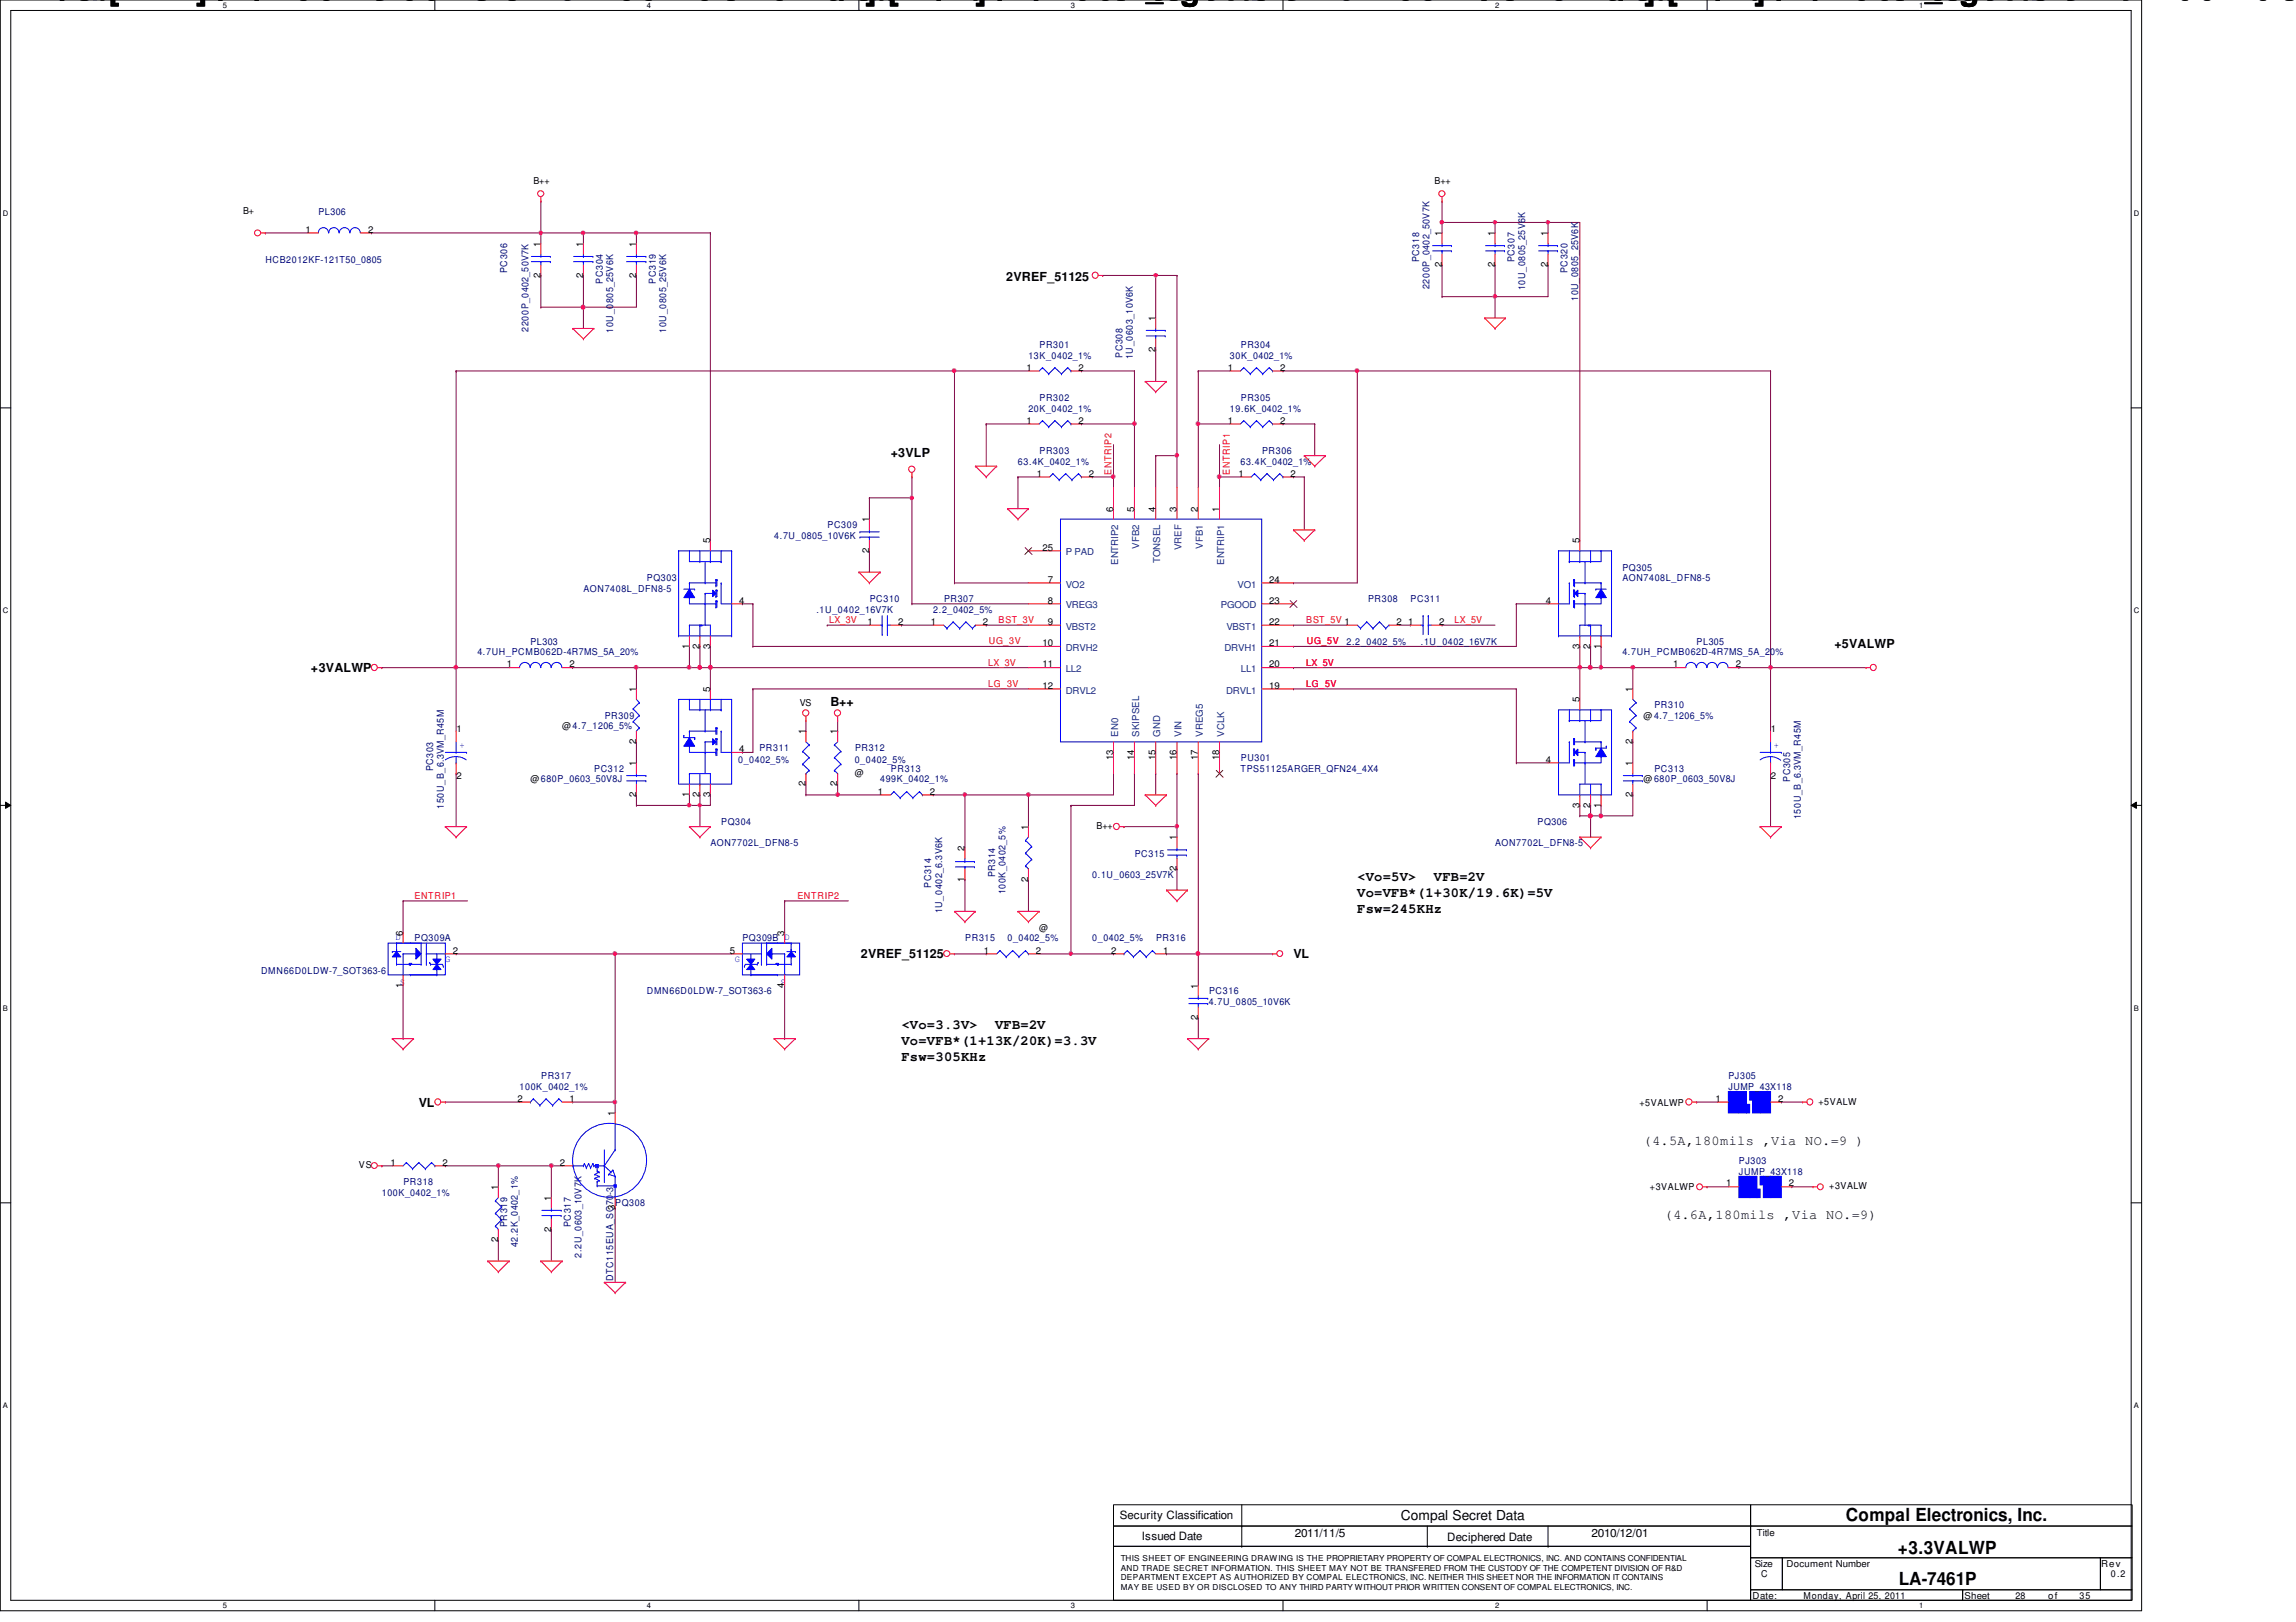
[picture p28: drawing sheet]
<svg xmlns="http://www.w3.org/2000/svg" width="297mm" height="210mm" viewBox="0 0 297 210" stroke-linecap="round" stroke-linejoin="round" font-family="sans-serif">
<defs><g id="words">
<g font-size="4.2">
<text x="4" y="0">Changed with the DEMO VERSION of CAD-KAS PDF-Editor (http://www.cadkas.com).</text>
<text x="104.8" y="0">Changed with the DEMO VERSION of CAD-KAS PDF-Editor (http://www.cadkas.com).</text>
<text x="205.6" y="0">Changed with the DEMO VERSION of CAD-KAS</text>
</g>
<g font-size="2.3">
<text x="238.8" y="196.9">Compal Electronics, Inc.</text>
<text x="245.5" y="201">+3.3VALWP</text>
<text x="245.7" y="205.1">LA-7461P</text>
</g>
<g font-size="1.8">
<text x="175.6" y="114">&lt;Vo=5V&gt;</text>
<text x="185.5" y="114">VFB=2V</text>
<text x="175.6" y="116">Vo=VFB*(1+30K/19.6K)=5V</text>
<text x="175.6" y="118.1">Fsw=245KHz</text>
<text x="116.6" y="133.2">&lt;Vo=3.3V&gt;</text>
<text x="116.6" y="135.3">Vo=VFB*(1+13K/20K)=3.3V</text>
<text x="116.6" y="137.3">Fsw=305KHz</text>
<text x="128.7" y="133.2">VFB=2V</text>
<text x="212.6" y="148.1">(4.5A,180mils ,Via NO.=9 )</text>
<text x="215.3" y="157.7">(4.6A,180mils ,Via NO.=9)</text>
<text x="181.2" y="196.8">Compal Secret Data</text>
</g>
<g font-size="1.6">
<text x="130.2" y="36.4">2VREF_51125</text>
<text x="115.2" y="59.1">+3VLP</text>
<text x="237.3" y="83.8">+5VALWP</text>
<text x="40.2" y="87">+3VALWP</text>
<text x="107.4" y="91.4">B++</text>
<text x="111.4" y="124">2VREF_51125</text>
<text x="167.3" y="124">VL</text>
<text x="54.2" y="143.2">VL</text>
</g>
<g font-size="1.5">
<text x="144.9" y="196.6">Security Classification</text>
<text x="147.7" y="199.3">Issued Date</text>
<text x="167.5" y="198.8">2011/11/5</text>
<text x="187.2" y="199.4">Deciphered Date</text>
<text x="205.9" y="198.8">2010/12/01</text>
</g>
<g font-size="1.2">
<text x="69" y="23.7">B++</text>
<text x="185.6" y="23.7">B++</text>
<text x="31.5" y="27.7">B+</text>
<text x="39.5" y="30.1">1</text>
<text x="47.6" y="30.1">2</text>
<text x="69.9" y="35.9" transform="rotate(-90 69.9 35.9)">2</text>
<text x="69.9" y="31.9" transform="rotate(-90 69.9 31.9)">1</text>
<text x="75.4" y="35.9" transform="rotate(-90 75.4 35.9)">2</text>
<text x="75.4" y="31.9" transform="rotate(-90 75.4 31.9)">1</text>
<text x="82.3" y="35.9" transform="rotate(-90 82.3 35.9)">2</text>
<text x="82.3" y="31.9" transform="rotate(-90 82.3 31.9)">1</text>
<text x="186.5" y="34.5" transform="rotate(-90 186.5 34.5)">2</text>
<text x="186.5" y="30.6" transform="rotate(-90 186.5 30.6)">1</text>
<text x="193.4" y="34.5" transform="rotate(-90 193.4 34.5)">2</text>
<text x="193.4" y="30.6" transform="rotate(-90 193.4 30.6)">1</text>
<text x="200.2" y="34.5" transform="rotate(-90 200.2 34.5)">2</text>
<text x="200.2" y="30.6" transform="rotate(-90 200.2 30.6)">1</text>
<text x="149.5" y="41.5" transform="rotate(-90 149.5 41.5)">1</text>
<text x="132.8" y="48">1</text>
<text x="139.5" y="48">2</text>
<text x="149.5" y="45.5" transform="rotate(-90 149.5 45.5)">2</text>
<text x="158.8" y="48">1</text>
<text x="165.6" y="48">2</text>
<text x="132.8" y="54.8">1</text>
<text x="139.5" y="54.8">2</text>
<text x="158.8" y="54.8">1</text>
<text x="165.6" y="54.8">2</text>
<text x="134.2" y="61.7">1</text>
<text x="140.9" y="61.7">2</text>
<text x="160.2" y="61.7">1</text>
<text x="167" y="61.7">2</text>
<text x="91.9" y="70.3" transform="rotate(-90 91.9 70.3)">5</text>
<text x="112.4" y="71.6" transform="rotate(-90 112.4 71.6)">2</text>
<text x="112.4" y="67.6" transform="rotate(-90 112.4 67.6)">1</text>
<text x="134.9" y="71.2">25</text>
<text x="144" y="66.2" transform="rotate(-90 144 66.2)">6</text>
<text x="146.7" y="66.2" transform="rotate(-90 146.7 66.2)">5</text>
<text x="149.5" y="66.2" transform="rotate(-90 149.5 66.2)">4</text>
<text x="152.2" y="66.2" transform="rotate(-90 152.2 66.2)">3</text>
<text x="155" y="66.2" transform="rotate(-90 155 66.2)">2</text>
<text x="157.7" y="66.2" transform="rotate(-90 157.7 66.2)">1</text>
<text x="204.3" y="70.3" transform="rotate(-90 204.3 70.3)">5</text>
<text x="135.5" y="75.4">7</text>
<text x="164.2" y="75.4">24</text>
<text x="89.2" y="83.9" transform="rotate(-90 89.2 83.9)">1</text>
<text x="90.5" y="83.9" transform="rotate(-90 90.5 83.9)">2</text>
<text x="91.9" y="83.9" transform="rotate(-90 91.9 83.9)">3</text>
<text x="95.6" y="78.1">4</text>
<text x="112.2" y="80.9">1</text>
<text x="116.2" y="80.9">2</text>
<text x="120.4" y="80.9">1</text>
<text x="127.2" y="80.9">2</text>
<text x="134.9" y="83.6">10</text>
<text x="135.5" y="78.1">8</text>
<text x="135.5" y="80.9">9</text>
<text x="164.2" y="83.6">21</text>
<text x="164.2" y="80.9">22</text>
<text x="164.2" y="78.1">23</text>
<text x="180.7" y="80.9">2</text>
<text x="182.2" y="80.9">1</text>
<text x="186.2" y="80.9">2</text>
<text x="200" y="78.1">4</text>
<text x="204.3" y="83.9" transform="rotate(-90 204.3 83.9)">3</text>
<text x="205.7" y="83.9" transform="rotate(-90 205.7 83.9)">2</text>
<text x="207.1" y="83.9" transform="rotate(-90 207.1 83.9)">1</text>
<text x="65.6" y="86.4">1</text>
<text x="73.7" y="86.4">2</text>
<text x="82.3" y="89.5" transform="rotate(-90 82.3 89.5)">1</text>
<text x="91.9" y="89.5" transform="rotate(-90 91.9 89.5)">5</text>
<text x="134.9" y="86.4">11</text>
<text x="134.9" y="89.1">12</text>
<text x="164.2" y="86.4">20</text>
<text x="164.2" y="89.1">19</text>
<text x="211.2" y="89.5" transform="rotate(-90 211.2 89.5)">1</text>
<text x="216.4" y="86.4">1</text>
<text x="224.6" y="86.4">2</text>
<text x="59.1" y="94.8">1</text>
<text x="72.7" y="94.4">@4.7_1206_5%</text>
<text x="103.5" y="91.4">VS</text>
<text x="104.2" y="95" transform="rotate(-90 104.2 95)">1</text>
<text x="108.3" y="95" transform="rotate(-90 108.3 95)">1</text>
<text x="204.3" y="90.9" transform="rotate(-90 204.3 90.9)">5</text>
<text x="212.6" y="93">@4.7_1206_5%</text>
<text x="229.1" y="94.8">1</text>
<text x="59.1" y="100.8">2</text>
<text x="68.6" y="101.3">@680P_0603_50V8J</text>
<text x="82.3" y="99.1" transform="rotate(-90 82.3 99.1)">1</text>
<text x="82.3" y="96.3" transform="rotate(-90 82.3 96.3)">2</text>
<text x="95.6" y="97.3">4</text>
<text x="104.2" y="101.8" transform="rotate(-90 104.2 101.8)">2</text>
<text x="108.3" y="101.8" transform="rotate(-90 108.3 101.8)">2</text>
<text x="110.6" y="100.4">@</text>
<text x="144" y="98.3" transform="rotate(-90 144 98.3)">13</text>
<text x="146.7" y="98.3" transform="rotate(-90 146.7 98.3)">14</text>
<text x="149.5" y="98.3" transform="rotate(-90 149.5 98.3)">15</text>
<text x="152.2" y="98.3" transform="rotate(-90 152.2 98.3)">16</text>
<text x="155" y="98.3" transform="rotate(-90 155 98.3)">17</text>
<text x="157.7" y="98.3" transform="rotate(-90 157.7 98.3)">18</text>
<text x="200" y="98.7">4</text>
<text x="211.2" y="99.1" transform="rotate(-90 211.2 99.1)">1</text>
<text x="211.2" y="96.3" transform="rotate(-90 211.2 96.3)">2</text>
<text x="212.6" y="101.3">@680P_0603_50V8J</text>
<text x="229.1" y="100.8">2</text>
<text x="82.3" y="103.1" transform="rotate(-90 82.3 103.1)">2</text>
<text x="89.2" y="103.1" transform="rotate(-90 89.2 103.1)">1</text>
<text x="90.5" y="103.1" transform="rotate(-90 90.5 103.1)">2</text>
<text x="91.9" y="103.1" transform="rotate(-90 91.9 103.1)">3</text>
<text x="113.6" y="102.8">1</text>
<text x="120.3" y="102.8">2</text>
<text x="133" y="107.4" transform="rotate(-90 133 107.4)">1</text>
<text x="141.9" y="107.3">B++</text>
<text x="204.3" y="104.5" transform="rotate(-90 204.3 104.5)">3</text>
<text x="205.7" y="104.5" transform="rotate(-90 205.7 104.5)">2</text>
<text x="207.1" y="104.5" transform="rotate(-90 207.1 104.5)">1</text>
<text x="211.2" y="103.1" transform="rotate(-90 211.2 103.1)">2</text>
<text x="124.8" y="110.1" transform="rotate(-90 124.8 110.1)">2</text>
<text x="152.2" y="112.7" transform="rotate(-90 152.2 112.7)">2</text>
<text x="152.2" y="108.8" transform="rotate(-90 152.2 108.8)">1</text>
<text x="124.8" y="114.1" transform="rotate(-90 124.8 114.1)">1</text>
<text x="133" y="114.1" transform="rotate(-90 133 114.1)">2</text>
<text x="52.1" y="121.1" transform="rotate(-90 52.1 121.1)">6</text>
<text x="58.6" y="123.4">2</text>
<text x="94.4" y="123.4">5</text>
<text x="101.5" y="121.1" transform="rotate(-90 101.5 121.1)">3</text>
<text x="127.3" y="123.4">1</text>
<text x="134" y="123.4">2</text>
<text x="134.4" y="120.4">@</text>
<text x="143.8" y="123.4">2</text>
<text x="150.5" y="123.4">1</text>
<text x="52.1" y="127.8" transform="rotate(-90 52.1 127.8)">1</text>
<text x="101.5" y="127.8" transform="rotate(-90 101.5 127.8)">4</text>
<text x="155" y="132" transform="rotate(-90 155 132)">2</text>
<text x="155" y="127.9" transform="rotate(-90 155 127.9)">1</text>
<text x="67" y="142.6">2</text>
<text x="73.7" y="142.6">1</text>
<text x="212.1" y="143.1">+5VALWP</text>
<text x="222" y="142.6">1</text>
<text x="230" y="142.6">2</text>
<text x="235.2" y="143">+5VALW</text>
<text x="79.5" y="144.4" transform="rotate(-90 79.5 144.4)">1</text>
<text x="46.4" y="151.2">VS</text>
<text x="50.5" y="150.8">1</text>
<text x="57.2" y="150.8">2</text>
<text x="64.4" y="154" transform="rotate(-90 64.4 154)">1</text>
<text x="71.3" y="155.4" transform="rotate(-90 71.3 155.4)">1</text>
<text x="72.4" y="150.8">2</text>
<text x="213.4" y="154.1">+3VALWP</text>
<text x="223.3" y="153.5">1</text>
<text x="231.4" y="153.5">2</text>
<text x="236.6" y="153.9">+3VALW</text>
<text x="64.4" y="160.7" transform="rotate(-90 64.4 160.7)">2</text>
<text x="71.3" y="159.4" transform="rotate(-90 71.3 159.4)">2</text>
<text x="79.5" y="156.6" transform="rotate(-90 79.5 156.6)">3</text>
<text x="227" y="202.7">Size</text>
<text x="227.3" y="198.8">Title</text>
<text x="231.1" y="202.7">Document Number</text>
<text x="271.8" y="202.7">Rev</text>
<text x="226.7" y="206.9">Date:</text>
<text x="227.8" y="204.1">C</text>
<text x="233.3" y="206.9">Monday, April 25, 2011</text>
<text x="254.2" y="206.9">Sheet</text>
<text x="260.8" y="206.9">28</text>
<text x="265" y="206.9">of</text>
<text x="269" y="206.9">35</text>
<text x="273.1" y="204.1">0.2</text>
</g>
<g font-size="1.2" fill="#000080">
<text x="41.2" y="27.9">PL306</text>
<text x="34.3" y="34">HCB2012KF-121T50_0805</text>
<text x="65.6" y="35.3" transform="rotate(-90 65.6 35.3)">PC306</text>
<text x="183.6" y="34" transform="rotate(-90 183.6 34)">PC318</text>
<text x="195.9" y="34" transform="rotate(-90 195.9 34)">PC307</text>
<text x="202.8" y="35.3" transform="rotate(-90 202.8 35.3)">PC320</text>
<text x="78" y="36.7" transform="rotate(-90 78 36.7)">PC304</text>
<text x="84.8" y="36.7" transform="rotate(-90 84.8 36.7)">PC319</text>
<text x="185" y="37.4" transform="rotate(-90 185 37.4)">2200P_0402_50V7K</text>
<text x="197.3" y="37.5" transform="rotate(-90 197.3 37.5)">10U_0805_25V6K</text>
<text x="204.2" y="38.9" transform="rotate(-90 204.2 38.9)">10U_0805_25V6K</text>
<text x="68.4" y="42.9" transform="rotate(-90 68.4 42.9)">2200P_0402_50V7K</text>
<text x="79.3" y="43.1" transform="rotate(-90 79.3 43.1)">10U_0805_25V6K</text>
<text x="86.2" y="43.1" transform="rotate(-90 86.2 43.1)">10U_0805_25V6K</text>
<text x="133.1" y="46.4">13K_0402_1%</text>
<text x="134.5" y="45">PR301</text>
<text x="145.2" y="46.3" transform="rotate(-90 145.2 46.3)">PC308</text>
<text x="146.6" y="46.5" transform="rotate(-90 146.6 46.5)">1U_0603_10V6K</text>
<text x="159.1" y="46.4">30K_0402_1%</text>
<text x="160.5" y="45">PR304</text>
<text x="133.1" y="53.3">20K_0402_1%</text>
<text x="134.5" y="51.9">PR302</text>
<text x="159.1" y="53.3">19.6K_0402_1%</text>
<text x="160.5" y="51.9">PR305</text>
<text x="134.5" y="58.7">PR303</text>
<text x="163.3" y="58.7">PR306</text>
<text x="131.7" y="60.1">63.4K_0402_1%</text>
<text x="160.5" y="60.1">63.4K_0402_1%</text>
<text x="100.2" y="69.7">4.7U_0805_10V6K</text>
<text x="107.1" y="68.3">PC309</text>
<text x="75.5" y="76.6">AON7408L_DFN8-5</text>
<text x="83.7" y="75.2">PQ303</text>
<text x="112.5" y="77.9">PC310</text>
<text x="122.1" y="77.9">PR307</text>
<text x="177" y="77.9">PR308</text>
<text x="182.5" y="77.9">PC311</text>
<text x="209.9" y="73.8">PQ305</text>
<text x="209.9" y="75.2">AON7408L_DFN8-5</text>
<text x="68.6" y="83.4">PL303</text>
<text x="105.6" y="79.3">.1U_0402_16V7K</text>
<text x="120.7" y="79.3">2.2_0402_5%</text>
<text x="174.2" y="83.4">2.2_0402_5%</text>
<text x="183.8" y="83.4">.1U_0402_16V7K</text>
<text x="219.5" y="83.4">PL305</text>
<text x="61.8" y="84.8">4.7UH_PCMB062D-4R7MS_5A_20%</text>
<text x="209.9" y="84.8">4.7UH_PCMB062D-4R7MS_5A_20%</text>
<text x="78.2" y="93">PR309</text>
<text x="214" y="91.7">PR310</text>
<text x="56" y="99.8" transform="rotate(-90 56 99.8)">PC303</text>
<text x="76.9" y="99.9">PC312</text>
<text x="95.5" y="98.8">0_0402_5%</text>
<text x="98.3" y="97.2">PR311</text>
<text x="110.6" y="98.8">0_0402_5%</text>
<text x="110.6" y="97.2">PR312</text>
<text x="113.9" y="101.3">499K_0402_1%</text>
<text x="115.3" y="99.9">PR313</text>
<text x="160.5" y="99.9">TPS51125ARGER_QFN24_4X4</text>
<text x="160.5" y="98.5">PU301</text>
<text x="214" y="99.9">PC313</text>
<text x="231.6" y="101.2" transform="rotate(-90 231.6 101.2)">PC305</text>
<text x="57.4" y="104.6" transform="rotate(-90 57.4 104.6)">150U_B_6.3VM_R45M</text>
<text x="93.3" y="106.7">PQ304</text>
<text x="198.9" y="106.7">PQ306</text>
<text x="233" y="106" transform="rotate(-90 233 106)">150U_B_6.3VM_R45M</text>
<text x="91.9" y="109.5">AON7702L_DFN8-5</text>
<text x="128.7" y="113.5" transform="rotate(-90 128.7 113.5)">PR314</text>
<text x="141.3" y="113.6">0.1U_0603_25V7K</text>
<text x="146.8" y="110.9">PC315</text>
<text x="193.4" y="109.5">AON7702L_DFN8-5</text>
<text x="120.5" y="114.9" transform="rotate(-90 120.5 114.9)">PC314</text>
<text x="121.9" y="118.2" transform="rotate(-90 121.9 118.2)">1U_0402_6.3V6K</text>
<text x="130.1" y="115.7" transform="rotate(-90 130.1 115.7)">100K_0402_5%</text>
<text x="53.6" y="121.8">PQ309A</text>
<text x="96.1" y="121.8">PQ309B D</text>
<text x="124.9" y="121.8">PR315</text>
<text x="130.3" y="121.8">0_0402_5%</text>
<text x="141.3" y="121.8">0_0402_5%</text>
<text x="149.6" y="121.8">PR316</text>
<text x="33.8" y="126.1">DMN66D0LDW-7_SOT363-6</text>
<text x="83.7" y="128.7">DMN66D0LDW-7_SOT363-6</text>
<text x="156.4" y="130">4.7U_0805_10V6K</text>
<text x="156.4" y="128.7">PC316</text>
<text x="67.2" y="141">100K_0402_1%</text>
<text x="70" y="139.7">PR317</text>
<text x="223.6" y="139.7">PJ305</text>
<text x="223.6" y="141">JUMP_43X118</text>
<text x="49.4" y="154.7">100K_0402_1%</text>
<text x="52.2" y="153.4">PR318</text>
<text x="225" y="150.6">PJ303</text>
<text x="225" y="152">JUMP_43X118</text>
<text x="65.6" y="158.8" transform="rotate(-90 65.6 158.8)">PR319</text>
<text x="67" y="161.4" transform="rotate(-90 67 161.4)">42.2K_0402_1%</text>
<text x="73.9" y="158.8" transform="rotate(-90 73.9 158.8)">PC317</text>
<text x="79.6" y="156.1">PQ308</text>
<text x="75.2" y="162.8" transform="rotate(-90 75.2 162.8)">2.2U_0603_10V7K</text>
<text x="79.3" y="165.8" transform="rotate(-90 79.3 165.8)">DTC115EUA_SC70-3</text>
</g>
<g font-size="1.2" fill="#f00">
<text x="143.8" y="61.5" transform="rotate(-90 143.8 61.5)">ENTRIP2</text>
<text x="159.1" y="61.5" transform="rotate(-90 159.1 61.5)">ENTRIP1</text>
<text x="107.3" y="80.6">LX_3V</text>
<text x="127.9" y="83.4">UG_3V</text>
<text x="129.2" y="80.6">BST_3V</text>
<text x="169" y="80.6">BST_5V 1</text>
<text x="169.1" y="83.4">UG_5V</text>
<text x="188.2" y="80.6">LX_5V</text>
<text x="127.8" y="88.9">LG_3V</text>
<text x="127.8" y="86.1">LX_3V</text>
<text x="169" y="86.1">LX_5V</text>
<text x="169" y="88.9">LG_5V</text>
<text x="53.6" y="116.3">ENTRIP1</text>
<text x="103.2" y="116.3">ENTRIP2</text>
</g>
<g font-size="1.2" fill="#004080">
<text x="137.9" y="71.9">P PAD</text>
<text x="147.4" y="71" transform="rotate(-90 147.4 71)">VFB2</text>
<text x="152.9" y="71.2" transform="rotate(-90 152.9 71.2)">VREF</text>
<text x="155.6" y="71" transform="rotate(-90 155.6 71)">VFB1</text>
<text x="137.9" y="76">VO2</text>
<text x="144.6" y="73.1" transform="rotate(-90 144.6 73.1)">ENTRIP2</text>
<text x="150.1" y="72.9" transform="rotate(-90 150.1 72.9)">TONSEL</text>
<text x="158.4" y="73.1" transform="rotate(-90 158.4 73.1)">ENTRIP1</text>
<text x="160.1" y="76">VO1</text>
<text x="137.9" y="78.7">VREG3</text>
<text x="137.9" y="81.5">VBST2</text>
<text x="157.9" y="78.7">PGOOD</text>
<text x="158.7" y="81.5">VBST1</text>
<text x="137.9" y="84.2">DRVH2</text>
<text x="137.9" y="87">LL2</text>
<text x="137.9" y="89.7">DRVL2</text>
<text x="158.4" y="84.2">DRVH1</text>
<text x="158.6" y="89.7">DRVL1</text>
<text x="160.5" y="87">LL1</text>
<text x="144.6" y="95.3" transform="rotate(-90 144.6 95.3)">EN0</text>
<text x="147.4" y="95.3" transform="rotate(-90 147.4 95.3)">SKIPSEL</text>
<text x="150.1" y="95.3" transform="rotate(-90 150.1 95.3)">GND</text>
<text x="152.9" y="95.3" transform="rotate(-90 152.9 95.3)">VIN</text>
<text x="155.6" y="95.3" transform="rotate(-90 155.6 95.3)">VREG5</text>
<text x="158.4" y="95.3" transform="rotate(-90 158.4 95.3)">VCLK</text>
</g>
<g font-size="1.2" fill="#00f">
<text x="59.4" y="96.9">+</text>
<text x="229.5" y="96.9">+</text>
<text x="51.2" y="121.7">D</text>
<text x="57.6" y="124.5">G</text>
<text x="95.1" y="124.5">G</text>
<text x="51.7" y="127.5">S</text>
<text x="101" y="127.5">S</text>
</g>
<g font-size="1.1">
<text x="145" y="202">THIS SHEET OF ENGINEERING DRAWING IS THE PROPRIETARY PROPERTY OF COMPAL ELECTRONICS, INC. AND CONTAINS CONFIDENTIAL</text>
<text x="145" y="203.2">AND TRADE SECRET INFORMATION. THIS SHEET MAY NOT BE TRANSFERED FROM THE CUSTODY OF THE COMPETENT DIVISION OF R&amp;D</text>
<text x="145" y="204.5">DEPARTMENT EXCEPT AS AUTHORIZED BY COMPAL ELECTRONICS, INC. NEITHER THIS SHEET NOR THE INFORMATION IT CONTAINS</text>
<text x="145" y="205.7">MAY BE USED BY OR DISCLOSED TO ANY THIRD PARTY WITHOUT PRIOR WRITTEN CONSENT OF COMPAL ELECTRONICS, INC.</text>
</g>
<g font-size="1">
<text x="28.8" y="1">5</text>
<text x="83.7" y="1">4</text>
<text x="138.6" y="1">3</text>
<text x="193.4" y="1">2</text>
<text x="248.3" y="1">1</text>
<text x=".4" y="27.9">D</text>
<text x="276.1" y="27.9">D</text>
<text x=".4" y="79.4">C</text>
<text x="276.1" y="79.4">C</text>
<text x=".4" y="130.8">B</text>
<text x="276.1" y="130.8">B</text>
<text x=".4" y="182.2">A</text>
<text x="276.1" y="182.2">A</text>
<text x="28.8" y="208.1">5</text>
<text x="83.7" y="208.1">4</text>
<text x="138.6" y="208.1">3</text>
<text x="193.4" y="208.1">2</text>
<text x="248.3" y="208.1">1</text>
</g>
</g></defs>
<path d="M0 0h277.1v208.4h-277.1zM1.4 1.4h274.3v205.7h-274.3z" fill="none" stroke="#000" stroke-width=".13"/>
<g fill="#fff">
<path d="M28.8 .1h.6v1.1h-.6z"/>
<path d="M28.8 207.2h.6v1.1h-.6z"/>
</g>
<path d="M56.3 0v1.4M56.3 207.1v1.3" fill="none" stroke="#000" stroke-width=".13"/>
<g fill="#fff">
<path d="M83.7 .1h.5v1.1h-.5z"/>
<path d="M83.7 207.2h.5v1.1h-.5z"/>
</g>
<path d="M111.1 0v1.4M111.1 207.1v1.3" fill="none" stroke="#000" stroke-width=".13"/>
<g fill="#fff">
<path d="M138.6 .1h.5v1.1h-.5z"/>
<path d="M138.6 207.2h.5v1.1h-.5z"/>
</g>
<path d="M166 0v1.4M166 207.1v1.3" fill="none" stroke="#000" stroke-width=".13"/>
<g fill="#fff">
<path d="M193.4 .1h.6v1.1h-.6z"/>
<path d="M193.4 207.2h.6v1.1h-.6z"/>
</g>
<path d="M220.8 0v1.4M220.8 207.1v1.3" fill="none" stroke="#000" stroke-width=".13"/>
<g fill="#fff">
<path d="M248.3 .1h.5v1.1h-.5z"/>
<path d="M248.3 207.2h.5v1.1h-.5z"/>
<path d="M.4 27.1h.7v1.1h-.7z"/>
<path d="M276.1 27.1h.7v1.1h-.7z"/>
<path d="M.4 78.5h.7v1.1h-.7z"/>
<path d="M276.1 78.5h.7v1.1h-.7z"/>
</g>
<path d="M0 52.8h1.4M275.7 52.8h1.4" fill="none" stroke="#000" stroke-width=".13"/>
<g fill="#fff">
<path d="M.4 129.9h.6v1.1h-.6z"/>
<path d="M276.1 129.9h.6v1.1h-.6z"/>
</g>
<path d="M0 104.2h1.4M.7 103.8l.7 .4-.7 .4zM275.7 104.2l.7-.4v.8zM275.7 104.2h1.4" fill="none" stroke="#000" stroke-width=".13"/>
<path d="M.7 103.8l.7 .4-.7 .4zM275.7 104.2l.7-.4v.8z" fill="#000"/>
<g fill="#fff">
<path d="M.4 181.4h.6v1.1h-.6z"/>
<path d="M276.1 181.4h.6v1.1h-.6z"/>
</g>
<g fill="none" stroke="#000" stroke-width=".13">
<path d="M0 155.7h1.4M275.7 155.7h1.4M144.1 194.7h82.4v2.8h-82.4zM144.1 197.5h82.4v2.6h-82.4zM160.7 197.5h.1M160.7 194.7v5.4M184.7 197.5v2.6M200.3 197.5v2.6M226.5 194.7h49.3v2.8h-49.3zM226.5 197.5h49.3v4.1h-49.3zM144.1 200.1h82.4v7h-82.4zM160.7 200.1h.1"/>
<path d="M184.7 200.1h.1M200.3 200.1h.1M226.5 201.6h4.1v4.1h-4.1zM226.5 205.7h27.4v1.4h-27.4zM230.6 201.6h41.1v4.1h-41.1zM253.9 205.7h21.9v1.4h-21.9zM271.7 201.6h4.1v4.1h-4.1z"/>
</g>
<g fill="none" stroke="#800040" stroke-width=".13">
<path d="M34.3 30.1h.1M34.3 30.1h5.5M48 30.1h.1M48 30.1h43.9M70 30.1h.1M70 39.8h.1M70 35.6h.1M70 26h.1M70 26v5.5M70 35.6v4.2M75.5 39.8h.1M75.5 30.1h.1"/>
<path d="M75.5 35.6h.1M75.5 30.1v1.4M75.5 35.6v6.9M82.3 30.1h.1M82.3 35.6h.1M82.3 35.6v4.2h-12.3M82.3 30.1v1.4M91.9 30.1h.1M91.9 30.1v39.8M142.7 35.6h.1M142.7 35.6h9.6M149.5 35.6h.1"/>
<path d="M149.5 35.6v5.5M152.3 35.6h.1M152.3 35.6v27.5M186.6 28.8h.1M186.6 38.4h.1M186.6 34.3h.1M186.6 26h.1M186.6 28.8h17.8v41.1M186.6 26v4.1M186.6 34.3v4.1M193.4 34.3h.1M193.4 38.4h.1"/>
<path d="M193.4 28.8h.1M193.4 28.8v1.3M193.4 34.3v6.8M200.3 28.8h.1M200.3 34.3h.1M200.3 34.3v4.1h-13.7M200.3 28.8v1.3M59 48h.1M59 48h74M59 48v46.6M123.5 48h.1M123.5 48v27.4"/>
<path d="M127.6 54.9h.1M127.6 54.9h5.4M127.6 54.9v5.4M139.9 54.9h.1M139.9 48h.1M139.9 54.9h6.9M139.9 48h6.9M144.1 57.6h.1M144.1 57.6v5.5M146.8 48h.1M146.8 54.9h.1M146.8 48v15.1"/>
<path d="M149.5 45.3h.1M149.5 59h.1M149.5 45.3v4.1M149.5 59v4.1M149.5 59h2.8M152.3 59h.1M155 54.9h.1M155 48h.1M155 48v15.1M155 54.9h4.1M155 48h4.1M157.8 57.6h.1"/>
<path d="M157.8 57.6v5.5M166 48h.1M166 54.9h.1M166 54.9h4.1M166 48h63.1M170.1 54.9h.1M170.1 54.9v4.1M175.6 48h.1M175.6 48v27.4h-8.3M229.1 48h.1M229.1 48v46.6M96.1 78.1h.1"/>
<path d="M96.1 78.1h1.3M97.4 78.1h.1M97.4 78.1v5.6M112.5 71.3h.1M112.5 64.4h.1M112.5 64.4v2.8M112.5 71.3v2.7M112.5 64.4h5.5M118 61.7h.1M118 64.4h.1M118 78.1h.1M118 61.7v16.4"/>
<path d="M118 78.1h15M123.5 75.4h.1M123.5 75.4h9.5M131.7 61.7h.1M131.7 61.7h2.7M131.7 61.7v4.1M141.3 61.7h.1M141.3 61.7h2.8M144.1 61.7h.1M157.8 61.7h.1M157.8 61.7h2.7M167.3 75.4h.1"/>
<path d="M167.3 61.7h.1M167.3 61.7h1.4M168.7 61.7h.1M168.7 61.7v6.9M196.2 78.1h.1M196.2 78.1v5.6h-28.9M196.2 78.1h4.1M204.4 69.9h.1M49.4 86.4h.1M49.4 86.4h16.5M59 86.4h.1M74.1 86.4h.1"/>
<path d="M74.1 86.4h58.9M82.3 86.4h.1M82.3 96h.1M82.3 86.4v2.8M82.3 96v2.7M89.2 83.7h.1M89.2 86.4h.1M89.2 83.7v2.7M90.5 83.7h.1M90.5 86.4h.1M90.5 83.7v2.7M91.9 86.4h.1"/>
<path d="M91.9 83.7h.1M91.9 83.7v5.5M96.1 97.4h.1M97.4 89.2h.1M97.4 83.7h.1M97.4 89.2h35.6M97.4 83.7h35.6M97.4 89.2v8.2h-1.3M104.3 94.6h.1M104.3 93.3v1.3M107 80.9h.1M107 80.9h5.5"/>
<path d="M108.4 94.6h.1M108.4 93.3v1.3M116.6 80.9h.1M116.6 80.9h4.1M127.6 80.9h.1M127.6 80.9h5.4M167.3 80.9h.1M167.3 86.4h.1M167.3 83.7h.1M167.3 89.2h.1M167.3 80.9h6.9M167.3 89.2h28.9"/>
<path d="M167.3 86.4h49.4M181.1 80.9h1.4M182.5 80.9h.1M186.6 80.9h.1M186.6 80.9h6.8M196.2 89.2h.1M196.2 98.7h.1M196.2 89.2v9.5M196.2 98.7h4.1M204.4 86.4h.1M204.4 83.7h.1M204.4 83.7v6.8"/>
<path d="M205.8 83.7h.1M205.8 86.4h.1M205.8 83.7v2.7M207.1 83.7h.1M207.1 86.4h.1M207.1 83.7v2.7M211.2 86.4h.1M211.2 96h.1M211.2 86.4v2.8M211.2 96v2.7M225 86.4h.1M225 86.4h16.4"/>
<path d="M229.1 86.4h.1M52.2 116.6h.1M52.2 116.6v4.1M52.2 116.6h8.3M59 100.1h.1M59 100.1v6.9M82.3 102.9h.1M82.3 104.2h.1M82.3 102.9v1.3M89.2 104.2h.1M89.2 102.9h.1M89.2 102.9v1.3"/>
<path d="M90.5 104.2h.1M90.5 102.9h.1M90.5 102.9v4.1M91.9 102.9h.1M91.9 102.9v1.3h-9.6M101.5 116.6h.1M101.5 116.6h8.3M101.5 116.6v4.1M104.3 102.9h.1M104.3 102.9h9.6M104.3 101.5v1.4M108.4 102.9h.1"/>
<path d="M108.4 101.5v1.4M120.7 102.9h.1M124.8 102.9h.1M124.8 113.8h.1M124.8 102.9v6.8M124.8 113.8v4.1M133 102.9h.1M133 113.8h.1M133 102.9v4.1M133 113.8v4.1M138.6 104.2h.1M138.6 104.2v19.2"/>
<path d="M144.1 100.1h.1M144.1 100.1v2.8h-23.4M145.4 107h.1M145.4 107h6.9M146.8 100.1h.1M146.8 100.1v4.1h-8.2M149.5 100.1h.1M149.5 100.1v2.8M152.3 100.1h.1M152.3 112.4h.1M152.3 107h.1M152.3 100.1v8.2"/>
<path d="M152.3 112.4v2.8M155 100.1h.1M155 100.1v27.5M204.4 104.2h.1M204.4 105.6h.1M204.4 104.2v1.4M205.8 104.2h.1M205.8 105.6h.1M205.8 104.2v4.1M207.1 104.2h.1M207.1 105.6h.1M207.1 104.2v1.4"/>
<path d="M211.2 102.9h.1M211.2 102.9v2.7h-6.8M229.1 100.1h.1M229.1 100.1v6.9M52.2 120.7h.1M52.2 134.4h.1M52.2 127.6v6.8M59 123.4h.1M59 123.4h35.7M79.6 123.4h.1M79.6 123.4v20.6M101.5 134.4h.1"/>
<path d="M101.5 127.6v6.8M123.5 123.4h4.1M127.6 123.4h.1M134.4 123.4h9.7M138.6 123.4h.1M144.1 123.4h.1M150.9 123.4h.1M150.9 123.4h13.7M155 123.4h.1M155 131.7h.1M155 131.7v2.7M49.4 150.9h.1"/>
<path d="M49.4 150.9h1.4M57.6 150.9h.1M57.6 142.6h.1M57.6 150.9h15.1M57.6 142.6h9.6M64.5 150.9h.1M64.5 150.9v2.7M71.3 150.9h.1M71.3 159.1h.1M71.3 150.9v4.1M71.3 159.1v4.1M74.1 142.6h.1"/>
<path d="M74.1 142.6h5.5M79.6 156.3h.1M79.6 142.6h.1M79.6 156.3v9.6M219.5 142.6h.1M219.5 142.6h2.7M220.8 153.6h.1M220.8 153.6h2.8M230.5 142.6h.1M230.5 142.6h2.7M231.8 153.6h.1M231.8 153.6h2.8"/>
<path d="M64.5 160.4h.1M64.5 160.4v2.8"/>
</g>
<g fill="none" stroke="#f00" stroke-width=".13">
<path d="M33.8 30.1h.5M34.3 30.1h.1M70 26h.1M70 25.5v.5M142.1 35.6h.6M142.7 35.6h.1M186.6 26h.1M186.6 25.5v.5M200.3 30.1v1.4M200.3 32.9v1.4M74.1 42.5h.1M74.1 42.5h2.7"/>
<path d="M74.1 42.5l1.4 1.4M75.5 43.9h.1M76.8 42.5h.1M76.8 42.5l-1.3 1.4M133 48h1.4M138.6 48h1.3M148.2 49.4h.1M148.2 49.4h2.7M148.2 49.4l1.3 1.3M149.5 50.7h.1M149.5 41.1v1.4M149.5 43.9v1.4"/>
<path d="M150.9 49.4h.1M150.9 49.4l-1.4 1.3M168.7 59h.1M168.7 59h2.8M168.7 59l1.4 1.3M171.5 59h.1M171.5 59l-1.4 1.3M192.1 41.1h.1M192.1 41.1h2.7M192.1 41.1l1.3 1.4M193.4 42.5h.1M194.8 41.1h.1"/>
<path d="M194.8 41.1l-1.4 1.4M111.1 74h.1M111.1 74h2.8M111.1 74l1.4 1.4M112.5 75.4h.1M113.9 74h.1M113.9 74l-1.4 1.4M118 61.7h.1M118 61.2v.5M126.2 60.3h.1M126.2 60.3h2.7M126.2 60.3l1.4 1.4"/>
<path d="M127.6 61.7h.1M128.9 60.3h.1M128.9 60.3l-1.3 1.4M130.3 65.8h.1M130.3 65.8h2.7M130.3 65.8l1.4 1.4M131.7 67.2h.1M133 65.8h.1M133 65.8l-1.3 1.4M134.4 61.7h1.4M139.9 61.7h1.4M167.3 68.6h.1"/>
<path d="M167.3 68.6h2.8M167.3 68.6l1.4 1.3M168.7 69.9h.1M170.1 60.3h.1M170.1 68.6h.1M170.1 68.6l-1.4 1.3M48.8 86.4h.6M49.4 86.4h.1M82.3 98.7v1.4M104.3 93.3h.1M104.3 92.7v.6M108.4 93.3h.1"/>
<path d="M108.4 92.7v.6M241.4 86.4h.1M241.4 86.4h.6M57.6 107h.1M57.6 107h2.8M57.6 107l1.4 1.3M59 108.3h.1M60.4 107h.1M60.4 107l-1.4 1.3M82.3 101.5v1.4M89.2 107h.1M89.2 107h2.7"/>
<path d="M89.2 107l1.3 1.3M90.5 108.3h.1M91.9 107h.1M91.9 107l-1.4 1.3M123.5 117.9h.1M123.5 117.9h2.7M123.5 117.9l1.3 1.4M124.8 119.3h.1M126.2 117.9h.1M126.2 117.9l-1.4 1.4M131.7 117.9h.1M131.7 117.9h2.7"/>
<path d="M131.7 117.9l1.3 1.4M133 119.3h.1M134.4 117.9h.1M134.4 117.9l-1.4 1.4M144.9 107h.5M145.4 107h.1M148.2 102.9h.1M148.2 102.9h2.7M148.2 102.9l1.3 1.3M149.5 104.2h.1M150.9 115.2h.1M150.9 102.9h.1"/>
<path d="M150.9 115.2h2.7M150.9 115.2l1.4 1.4M150.9 102.9l-1.4 1.3M152.3 116.6h.1M153.6 115.2h.1M153.6 115.2l-1.3 1.4M204.4 108.3h.1M204.4 108.3h2.7M204.4 108.3l1.4 1.4M205.8 109.7h.1M207.1 108.3h.1M207.1 108.3l-1.3 1.4"/>
<path d="M227.7 107h.1M227.7 107h2.8M227.7 107l1.4 1.3M229.1 108.3h.1M230.5 107h.1M230.5 107l-1.4 1.3M50.8 134.4h.1M50.8 134.4h2.7M50.8 134.4l1.4 1.4M52.2 135.8h.1M53.5 134.4h.1M53.5 134.4l-1.3 1.4"/>
<path d="M100.2 134.4h.1M100.2 134.4h2.7M100.2 134.4l1.3 1.4M101.5 135.8h.1M102.9 134.4h.1M102.9 134.4l-1.4 1.4M122.9 123.4h.6M123.5 123.4h.1M153.6 134.4h.1M153.6 134.4h2.8M153.6 134.4l1.4 1.4M155 135.8h.1"/>
<path d="M156.4 134.4h.1M156.4 134.4l-1.4 1.4M164.6 123.4h.1M164.6 123.4h.6M48.8 150.9h.6M49.4 150.9h.1M57.1 142.6h.5M57.6 142.6h.1M218.9 142.6h.6M219.5 142.6h.1M220.3 153.6h.5M220.8 153.6h.1"/>
<path d="M233.2 142.6h.1M233.2 142.6h.6M234.6 153.6h.1M234.6 153.6h.5M63.1 163.2h.1M63.1 163.2h2.8M63.1 163.2l1.4 1.4M64.5 164.6h.1M65.9 163.2h.1M65.9 163.2l-1.4 1.4M70 163.2h.1M70 163.2h2.7"/>
<path d="M70 163.2l1.3 1.4M71.3 164.6h.1M72.7 163.2h.1M72.7 163.2l-1.4 1.4M78.2 165.9h.1M78.2 165.9h2.7M78.2 165.9l1.4 1.4M79.6 167.3h.1M80.9 165.9h.1M80.9 165.9l-1.3 1.4"/>
<circle cx="33.3" cy="30.1" r=".39"/>
<circle cx="70" cy="25.1" r=".39"/>
<circle cx="141.7" cy="35.6" r=".39"/>
<circle cx="186.5" cy="25.1" r=".39"/>
<circle cx="118" cy="60.7" r=".4"/>
<circle cx="48.4" cy="86.4" r=".39"/>
<circle cx="104.2" cy="92.3" r=".4"/>
<circle cx="108.3" cy="92.3" r=".4"/>
<circle cx="242.3" cy="86.4" r=".39"/>
<circle cx="144.4" cy="106.9" r=".39"/>
<circle cx="122.5" cy="123.4" r=".39"/>
<circle cx="165.6" cy="123.4" r=".38"/>
<circle cx="48.4" cy="150.8" r=".38"/>
<circle cx="56.6" cy="142.6" r=".39"/>
<circle cx="218.5" cy="142.6" r=".4"/>
<circle cx="219.9" cy="153.6" r=".38"/>
<circle cx="234.1" cy="142.6" r=".39"/>
<circle cx="235.5" cy="153.6" r=".38"/>
</g>
<g fill="none" stroke="#00f" stroke-width=".13">
<path d="M199 32.5h2.5M199 31.8h2.5M200.3 31.8h.1M200.3 32.5h.1M200.3 31.5v.3M200.3 32.5v.4M201.5 32.5h.1M201.5 31.8h.1M134.9 47.6h.1M134.9 47.6l-.5 .4M134.9 47.6l.8 .8M135.7 48.4h.1"/>
<path d="M136.5 47.6h.1M136.5 47.6l-.8 .8M136.5 47.6l.8 .8M137.3 48.4h.1M138.1 47.6h.1M138.1 47.6l-.8 .8M138.1 47.6l.5 .4M138.6 48h.1M148.3 43.5h2.4M148.3 42.8h2.4M149.5 42.8h.1M149.5 43.5h.1"/>
<path d="M149.5 42.5v.3M149.5 43.5v.4M150.7 43.5h.1M150.7 42.8h.1M136.2 61.3h.1M136.2 61.3l-.4 .4M136.2 61.3l.8 .8M137 62.1h.1M137.9 61.3h.1M137.9 61.3l-.9 .8M137.9 61.3l.8 .8M138.7 62.1h.1"/>
<path d="M139.5 61.3h.1M139.5 61.3l-.8 .8M139.5 61.3l.4 .4M139.9 61.7h.1M81.1 101h2.5M81.1 100.4h2.5M82.3 100.4h.1M82.3 101h.1M82.3 100.1v.3M82.3 101v.5M83.6 101h.1M83.6 100.4h.1"/>
</g>
<path d="M207.1 76.2l.7 1.1h-1.3z" fill="#00f"/>
<path d="M207.1 76.2l.7 1.1h-1.3z" fill="none" stroke="#00f" stroke-width=".13"/>
<path d="M203.7 76.8l.4-.4v.8z" fill="#00f"/>
<g fill="none" stroke="#00f" stroke-width=".13">
<path d="M68.7 33.9h2.5M68.7 33.2h2.5M70 33.2h.1M70 33.9h.1M70 32.9v.3M70 33.9v.4M71.2 33.9h.1M71.2 33.2h.1M74.2 33.9h2.5M74.2 33.2h2.5M75.5 33.2h.1M75.5 33.9h.1"/>
<path d="M75.5 32.9v.3M75.5 33.9v.4M76.7 33.9h.1M76.7 33.2h.1M81.1 33.9h2.5M81.1 33.2h2.5M82.3 33.2h.1M82.3 33.9h.1M82.3 32.9v.3M82.3 33.9v.4M83.6 33.9h.1M83.6 33.2h.1"/>
<path d="M160.9 54.4h.1M160.9 54.4l-.4 .5M160.9 54.4l.9 .8M161.8 55.2h.1M162.6 54.4h.1M162.6 54.4l-.8 .8M162.6 54.4l.8 .8M163.4 55.2h.1M164.2 54.4h.1M164.2 54.4l-.8 .8M164.2 54.4l.4 .5M164.6 54.9h.1"/>
<path d="M111.2 69.5h.1M111.2 68.8h.1M111.2 69.5h2.5M111.2 68.8h2.5M112.5 68.8h.1M112.5 69.5h.1M112.5 68.6v.2M112.5 69.5v.4M114.1 79.7v2.4M114.8 79.7v2.4M162.3 61.3h.1M162.3 61.3l-.4 .4"/>
<path d="M162.3 61.3l.8 .8M163.1 62.1h.1M163.9 61.3h.1M163.9 61.3l-.8 .8M163.9 61.3l.9 .8M164.8 62.1h.1M165.6 61.3h.1M165.6 61.3l-.8 .8M165.6 61.3l.4 .4M166 61.7h.1M201.6 71.3h.1M201.6 78.1h.1"/>
<path d="M201.6 71.3h6.9M201.6 71.3v11M203 75.4h.1M203 72.7h.1M203 71.3v1.4M203 75.4v2.7h-1.4M203.6 77.8h.1M203.6 76.4h.1M203.6 75h.1M203.6 75v.8h.1M203.6 76.4v.8h.1M203.6 77.8v.8h.1"/>
<path d="M203.7 76.8l.4-.4v.8zM203.7 78.6h.1M203.7 77.8h.1M203.7 77.2h.1M203.7 76.4h.1M203.7 75.8h.1M203.7 75h.1M203.7 78.1h.1M203.7 75v.8M203.7 76.4v.8M203.7 77.8v.8M203.7 75.4h3.4"/>
<path d="M204.1 76.8h.1M204.1 76.8h1M204.4 72.7h.1M204.4 71.3v1.4M205.1 75.4h.1M205.1 78.1h.1M205.1 76.8h.1M205.1 72.7v2.7M205.1 76.8v4.1M205.8 72.7h.1M205.8 71.3v1.4M206.5 76.2h.1"/>
<path d="M206.5 76.2h1.3M207.1 77.3h.1M207.1 75.4h.1M207.1 71.3h.1M207.1 71.3v1.4h-4.1M207.1 75.4v.8M207.1 77.3v.8h-3.4M208.5 71.3h.1M208.5 71.3v11M81.9 91.7h.1M81.9 93.4h.1M81.9 91.7l.8 .9"/>
<path d="M81.9 93.4l.8 .8M82.3 94.6h.1M82.3 90.5l.4 .4M82.7 90.9h.1M82.7 92.6h.1M82.7 94.2h.1M82.7 90.9l-.8 .8M82.7 92.6l-.8 .8M82.7 94.2l-.4 .4M113.9 80.9h.2M114.1 80.9h.1M114.1 82.1h.1"/>
<path d="M114.8 82.1h.1M114.8 80.9h.1M114.8 80.9h.4M201.6 82.3h.1M201.6 82.3h6.9M204.4 82.3h.1M205.5 80.9h.1M205.6 80.9h.1M205.8 82.3h.1M205.8 80.9h.1M205.8 80.9v1.4M207.1 80.9h.1"/>
<path d="M207.1 82.3h.1M207.1 80.9v1.4M207.1 80.9h-2.7v1.4M208.5 82.3h.1M210.8 91.7h.1M210.8 93.4h.1M210.8 91.7l.9 .9M210.8 93.4l.9 .8M211.2 94.6h.1M211.2 90.5l.5 .4M211.7 90.9h.1M211.7 92.6h.1"/>
<path d="M211.7 94.2h.1M211.7 90.9l-.9 .8M211.7 92.6l-.9 .8M211.7 94.2l-.5 .4M218.1 86.4a.68 .68 0 0 1 .7-.7 .68 .68 0 0 1 .7 .7M219.5 86.4a.66 .66 0 0 1 .7-.7 .66 .66 0 0 1 .6 .7M220.8 86.4a.66 .66 0 0 1 .7-.7 .66 .66 0 0 1 .7 .7M222.2 86.4a.68 .68 0 0 1 .7-.7 .68 .68 0 0 1 .7 .7M115.7 102.4h.1M115.7 102.4l-.5 .5M115.7 102.4l.8 .9M116.5 103.3h.1"/>
<path d="M117.3 102.4h.1M117.3 102.4l-.8 .9M117.3 102.4l.8 .9M118.1 103.3h.1M119 102.4h.1M119 102.4l-.9 .9M119 102.4l.3 .5M119.3 102.9h.1M132.7 108.8h.1M132.7 110.4h.1M132.7 112.1h.1M132.7 108.8l.8 .8"/>
<path d="M132.7 110.4l.8 .8M132.7 112.1l.3 .3M133 112.4h.1M133 108.3l-.3 .5M133.5 109.6h.1M133.5 111.2h.1M133.5 109.6l-.8 .8M133.5 111.2l-.8 .9M151 110.7h2.5M151 110h2.5M152.3 110h.1M152.3 110.7h.1"/>
<path d="M152.3 109.7v.3M152.3 110.7v.4M153.5 110.7h.1M153.5 110h.1M129.4 123h.1M129.4 123l-.5 .4M129.4 123l.8 .8M130.2 123.8h.1M131 123h.1M131 123l-.8 .8M131 123l.8 .8M131.8 123.8h.1"/>
<path d="M132.7 123h.1M132.7 123l-.9 .8M132.7 123l.3 .4M133 123.4h.1M52.6 150.5h.1M52.6 150.5l-.4 .4M52.6 150.5l.8 .8M53.4 151.3h.1M54.2 150.5h.1M54.2 150.5l-.8 .8M54.2 150.5l.8 .8M55 151.3h.1"/>
<path d="M55.8 150.5h.1M55.8 150.5l-.8 .8M55.8 150.5l.5 .4M56.3 150.9h.1M68.6 142.6h.1M69 142.2h.1M69 142.2l.8 .8M69 142.2l-.4 .4M69.8 143h.1M70.1 157.3h2.5M70.1 156.6h2.5M70.7 142.2h.1"/>
<path d="M70.7 142.2l.8 .8M70.7 142.2l-.9 .8M71.3 156.6h.1M71.3 157.3h.1M71.3 156.3v.3M71.3 157.3v.4M71.5 143h.1M72.3 142.2h.1M72.3 142.2l.4 .4M72.3 142.2l-.8 .8M72.6 157.3h.1M72.6 156.6h.1"/>
</g>
<g fill="none" stroke="#f00" stroke-width=".13">
<path d="M70 31.5v1.4M70 34.3v1.3M75.5 31.5v1.4M75.5 34.3v1.3M82.3 31.5v1.4M82.3 34.3v1.3M159.1 54.9h1.4M164.6 54.9h1.4M112.5 67.2v1.4M112.5 69.9v1.4M160.5 61.7h1.4M166 61.7h1.3"/>
<path d="M200.3 78.1h1.3M204.4 69.9v1.4M82.3 89.2v1.3M82.3 94.6v1.4M112.5 80.9h1.4M115.2 80.9h1.4M204.4 82.3v1.4M205.8 82.3v1.4M207.1 82.3v1.4M211.2 89.2v1.3M211.2 94.6v1.4M216.7 86.4h1.4"/>
<path d="M223.6 86.4h1.4M113.9 102.9h1.3M119.3 102.9h1.4M133 107v1.3M133 112.4v1.4M152.3 108.3v1.4M152.3 111.1v1.3M127.6 123.4h1.3M133 123.4h1.4M50.8 150.9h1.4M56.3 150.9h1.3M67.2 142.6h1.4"/>
<path d="M71.3 155v1.3M71.3 157.7v1.4M72.7 142.6h1.4"/>
</g>
<path d="M89.2 76.2l.7 1.1h-1.4z" fill="#00f"/>
<path d="M89.2 76.2l.7 1.1h-1.4z" fill="none" stroke="#00f" stroke-width=".13"/>
<path d="M92.2 76.4l.4 .4-.4 .4z" fill="#00f"/>
<g fill="none" stroke="#00f" stroke-width=".13">
<path d="M87.8 71.3h.1M87.8 71.3v11M87.8 71.3h6.9M88.5 76.2h1.4M89.2 77.3h.1M89.2 75.4h.1M89.2 71.3h.1M89.2 71.3v1.4h4.1M89.2 75.4v.8M89.2 77.3v.8h3.4M89.2 75.4h3.4M89.9 76.2h.1"/>
<path d="M90.5 72.7h.1M90.5 71.3v1.4M91.2 75.4h.1M91.2 78.1h.1M91.2 76.8h.1M91.2 76.8h1M91.2 72.7v2.7M91.2 76.8v4.1M91.9 72.7h.1M91.9 71.3v1.4M92.2 76.4l.4 .4-.4 .4zM92.2 76.8h.1"/>
<path d="M92.6 78.6h.1M92.6 77.8h.1M92.6 77.2h.1M92.6 76.4h.1M92.6 75.8h.1M92.6 75h.1M92.6 78.1h.1M92.6 75v.8M92.6 76.4v.8M92.6 77.8v.8M92.7 77.8h.1M92.7 76.4h.1"/>
<path d="M92.7 75h.1M92.7 75v.8h-.1M92.7 76.4v.8h-.1M92.7 77.8v.8h-.1M93.3 75.4h.1M93.3 72.7h.1M93.3 71.3v1.4M93.3 75.4v2.7h1.4M94.7 71.3h.1M94.7 78.1h.1M94.7 71.3v11M87.8 82.3h.1"/>
<path d="M87.8 82.3h6.9M89.2 80.9h.1M89.2 82.3h.1M89.2 80.9v1.4M89.2 80.9h2.7v1.4M90.5 82.3h.1M90.5 80.9h.1M90.5 80.9v1.4M90.7 80.9h.1M90.8 80.9h.1M91.9 82.3h.1M94.7 82.3h.1"/>
</g>
<path d="M91.9 69.9v1.4M94.7 78.1h1.4M89.2 82.3v1.4M90.5 82.3v1.4M91.9 82.3v1.4" fill="none" stroke="#f00" stroke-width=".13"/>
<path d="M225 152.2h1.4v2.8h-1.4z" fill-rule="evenodd" fill="#00f"/>
<path d="M225 152.2h1.4v2.8h-1.4z" fill="none" stroke="#00f" stroke-width=".13"/>
<path d="M229.1 152.2h1.4v2.8h-1.4z" fill-rule="evenodd" fill="#00f"/>
<path d="M229.1 152.2h1.4v2.8h-1.4z" fill="none" stroke="#00f" stroke-width=".13"/>
<path d="M226.4 152.2h.9v2.8h-.9z" fill-rule="evenodd" fill="#00f"/>
<path d="M226.4 152.2h.9v2.8h-.9z" fill="none" stroke="#00f" stroke-width=".13"/>
<path d="M227.3 153.9h.4v1.1h-.4z" fill-rule="evenodd" fill="#00f"/>
<path d="M227.3 153.9h.4v1.1h-.4z" fill="none" stroke="#00f" stroke-width=".13"/>
<path d="M227.7 152.2h.4v1.1h-.4z" fill-rule="evenodd" fill="#00f"/>
<path d="M227.7 152.2h.4v1.1h-.4z" fill="none" stroke="#00f" stroke-width=".13"/>
<path d="M228.1 152.2h1v2.8h-1z" fill-rule="evenodd" fill="#00f"/>
<g fill="none" stroke="#00f" stroke-width=".13">
<path d="M134.9 54.4h.1M134.9 54.4l-.5 .5M134.9 54.4l.8 .8M135.7 55.2h.1M136.5 54.4h.1M136.5 54.4l-.8 .8M136.5 54.4l.8 .8M137.3 55.2h.1M138.1 54.4h.1M138.1 54.4l-.8 .8M138.1 54.4l.5 .5M138.6 54.9h.1"/>
<path d="M57.6 97.4h2.8M59 97.4h.1M59 97.9a2.12 2.12 0 0 1 1.3 .4M59 97.9a2.24 2.24 0 0 0-1.4 .4M59 98.7h.1M59 96v1.4M59 97.9v.8M60.4 97.4h.1M67.2 86.4a.68 .68 0 0 1 .7-.7 .68 .68 0 0 1 .7 .7M68.6 86.4a.66 .66 0 0 1 .7-.7 .66 .66 0 0 1 .6 .7M70 86.4a.66 .66 0 0 1 .6-.7 .66 .66 0 0 1 .7 .7M71.3 86.4a.68 .68 0 0 1 .7-.7 .68 .68 0 0 1 .7 .7"/>
<path d="M103.8 97.2h.1M103.8 98.9h.1M103.8 97.2l.9 .8M103.8 98.9l.9 .8M104.3 96l.4 .4M104.7 96.4h.1M104.7 98h.1M104.7 99.7h.1M104.7 96.4l-.9 .8M104.7 98l-.9 .9M104.7 99.7l-.4 .4M201.6 98.7h.1"/>
<path d="M203 93.3h.1M203 96h.1M203 96v2.7h-1.4M203 91.9v1.4M203.6 95.6h.1M203.6 98.3h.1M203.6 96.9h.1M203.6 95.6v.8M203.6 96.9v.9M203.6 98.3v.8M203.7 95.6h.1M203.7 98.3h.1"/>
<path d="M203.7 96.9h.1M203.7 95.6v.8M203.7 96.9v.9M203.7 98.3v.8M203.7 96h3.4M204.1 97.4h.1M204.1 97.4h1M204.4 93.3h.1M204.4 91.9v1.4M205.1 96h.1M205.1 98.7h.1M205.1 93.3v2.7"/>
<path d="M205.1 98.7v2.8M205.8 93.3h.1M205.8 91.9v1.4M206.5 96.8h.1M206.5 96.8h1.3M207.1 96h.1M207.1 91.9h.1M207.1 97.9h.1M207.1 91.9v1.4h-4.1M207.1 97.9v.8M227.7 97.4h2.8M229.1 97.4h.1"/>
<path d="M229.1 97.9a2.16 2.16 0 0 1 1.3 .5M229.1 97.9a2.15 2.15 0 0 0-1.4 .4M229.1 98.7h.1M229.1 96v1.4M229.1 97.9v.8M230.5 97.4h.1M104.3 100.1h.1M123.6 111.5h2.5M123.6 112.2h2.5M124.8 112.2h.1M124.8 111.5h.1M124.8 111.1v.4"/>
<path d="M124.8 112.2v.2M126.1 111.5h.1M126.1 112.2h.1M204.4 102.9h.1M204.4 101.5v1.4M205.8 102.9h.1M205.8 101.5v1.4M207.1 102.9h.1M207.1 101.5v1.4M145.4 123.4h.1M145.8 123h.1M145.8 123l.8 .8"/>
<path d="M145.8 123l-.4 .4M146.6 123.8h.1M147.5 123h.1M147.5 123l.8 .8M147.5 123l-.9 .8M148.3 123.8h.1M149.1 123h.1M149.1 123l.4 .4M149.1 123l-.8 .8M153.8 129.9h2.4M153.8 129.2h2.4M155 129.2h.1"/>
<path d="M155 129.9h.1M155 128.9v.3M155 129.9v.4M156.2 129.9h.1M156.2 129.2h.1M228.1 152.2h1v2.8h-1z"/>
</g>
<g fill="none" stroke="#f00" stroke-width=".13">
<path d="M133 54.9h1.4M138.6 54.9h1.3M59 94.6v1.4M59 98.7v1.4M65.9 86.4h1.3M72.7 86.4h1.4M104.3 94.6v1.4M229.1 94.6v1.4M229.1 98.7v1.4M104.3 100.1v1.4M124.8 109.7v1.4M124.8 112.4v1.4"/>
<path d="M144.1 123.4h1.3M149.5 123.4h1.4M155 127.6v1.3M155 130.3v1.4M223.6 153.6h1.4M230.5 153.6h1.3"/>
</g>
<path d="M207.1 96.8l.7 1.1h-1.3z" fill="#00f"/>
<path d="M203.7 98.7h.1M203.7 98.7h3.4M207.1 96.8l.7 1.1h-1.3z" fill="none" stroke="#00f" stroke-width=".13"/>
<path d="M203.7 97.4l.4-.5v.9z" fill="#00f"/>
<g fill="none" stroke="#00f" stroke-width=".13">
<path d="M137.2 67.2h26v28.8h-26zM107.9 96.4h.1M107.9 98h.1M107.9 99.7h.1M107.9 96.4l.9 .8M107.9 98l.9 .9M107.9 99.7l.5 .4M108.4 96l-.5 .4M108.8 97.2h.1M108.8 98.9h.1M108.8 97.2l-.9 .8M108.8 98.9l-.9 .8"/>
<path d="M175.6 80.9l.4 .4M176 81.3h.1M176.8 80.5h.1M176.8 80.5l-.8 .8M176.8 80.5l.8 .8M177.6 81.3h.1M178.5 80.5h.1M178.5 80.5l-.9 .8M178.5 80.5l.8 .8M179.3 81.3h.1M179.7 80.9h.1M179.7 80.9l-.4 .4"/>
<path d="M201.6 91.9h6.9v11h-6.9zM203.7 97.4l.4-.5v.9zM205.1 97.4h.1M205.1 97.4v1.3M206.5 96.9h.1M206.5 96.8h.1M206.5 96.8v.3M207.1 96h.1M207.1 96v1.4M207.8 96.6h.1M207.8 96.6v.2M108.4 100.1h.1"/>
<path d="M204.4 101.5h2.7M207.1 101.5h.1"/>
</g>
<g fill="none" stroke="#f00" stroke-width=".13">
<path d="M133 75.4h4.2M133 78.1h4.2M133 71.3h4.2M144.1 63.1v4.1M146.8 63.1v4.1M149.5 63.1v4.1M152.3 63.1v4.1M155 63.1v4.1M157.8 63.1v4.1M163.2 75.4h4.1M163.2 78.1h4.1M108.4 94.6v1.4"/>
<path d="M133 80.9h4.2M133 83.7h4.2M133 86.4h4.2M133 89.2h4.2M144.1 96v4.1M146.8 96v4.1M149.5 96v4.1M152.3 96v4.1M155 96v4.1M157.8 96v4.1M163.2 80.9h4.1M163.2 83.7h4.1"/>
<path d="M163.2 86.4h4.1M163.2 89.2h4.1M174.2 80.9h1.4M179.7 80.9h1.4M200.3 98.7h1.3M204.4 90.5v1.4M108.4 100.1v1.4M204.4 102.9v1.3M205.8 102.9v1.3M207.1 102.9v1.3"/>
</g>
<path d="M132.6 70.9l.9 .9M133.5 70.9l-.9 .9M166.9 77.7l.9 .9M167.8 77.7l-.9 .9M157.3 99.7l.9 .9M158.2 99.7l-.9 .9" fill="none" stroke="#804000" stroke-width=".13"/>
<path d="M99.9 122.7v1.4l-.7-.7z" fill="#00f"/>
<path d="M99.9 122.7v1.4l-.7-.7z" fill="none" stroke="#00f" stroke-width=".13"/>
<path d="M102.4 123.1l.5 .7h-1.1z" fill="#00f"/>
<g fill="none" stroke="#00f" stroke-width=".13">
<path d="M96.3 125.1h.1M98 124.8h.1M98 124.8h-1.6l-.1 .3M98.1 124.5h.1M98.1 124.5l-.1 .3M98.5 124.8h.1M98.5 122v2.8M99.2 122h.1M99.2 124.8h.1M99.2 122h3.2M99.2 122v2.8M99.2 124.8h3.2"/>
<path d="M99.9 123.4h.1M99.9 123.4h1.6M100.4 124.7h.1M100.4 124.7v.1M100.4 124.7h.3M100.6 124.8h.1M100.7 124.7h.1M100.7 124.8h.1M100.7 124.7v.1M101.5 123.4h.1M101.5 123.4v1.4M101.8 123.1h1.1"/>
<path d="M102.4 123.1l.5 .7h-1.1zM102.4 122h.1M102.4 122.9h.1M102.4 124.8h.1M102.4 123.8h.1M102.4 122v1.1M102.4 123.8v1M102.9 123.1h.1"/>
</g>
<path d="M97.2 124.8l.5 .7h-1.1z" fill="#00f"/>
<path d="M97.2 124.8l.5 .7h-1.1z" fill="none" stroke="#00f" stroke-width=".13"/>
<path d="M96.6 124.1h1.1l-.5 .7z" fill="#00f"/>
<g fill="none" stroke="#00f" stroke-width=".13">
<path d="M185.3 32.5h2.5M185.3 31.8h2.5M186.6 31.8h.1M186.6 32.5h.1M186.6 31.5v.3M186.6 32.5v.4M187.8 32.5h.1M187.8 31.8h.1M184.1 79.7h.1M184.1 79.7v2.4M184.8 79.7h.1M184.8 79.7v2.4"/>
<path d="M88.5 95.5h1.4M89.2 94.6h.1M89.2 90.5h.1M89.2 96.6h.1M89.2 94.6h3.4M89.2 90.5v1.4h4.1M89.2 96.6v.8M89.9 95.5h.1M90.5 91.9h.1M90.5 90.5v1.4M91.2 94.6h.1M91.2 97.4h.1"/>
<path d="M91.2 96h1M91.2 91.9v2.7M91.2 97.4v2.7M91.9 91.9h.1M91.9 90.5v1.4M92.2 96h.1M92.6 94.2h.1M92.6 96.9h.1M92.6 95.6h.1M92.6 94.2v.8M92.6 95.6v.8M92.6 96.9v.9"/>
<path d="M92.7 94.2h.1M92.7 96.9h.1M92.7 95.6h.1M92.7 94.2v.8M92.7 95.6v.8M92.7 96.9v.9M93.3 91.9h.1M93.3 94.6h.1M93.3 94.6v2.8h1.4M93.3 90.5v1.4M94.7 97.4h.1M183.8 80.9h.3"/>
<path d="M184.1 80.9h.1M184.8 80.9h.1M184.8 80.9h.4M89.2 101.5h.1M89.2 100.1v1.4M90.5 101.5h.1M90.5 100.1v1.4M91.9 101.5h.1M91.9 100.1v1.4M96.1 122h7.4v4.2h-7.4zM96.1 123.4h2.4M96.6 124.1h1.1l-.5 .7z"/>
<path d="M97.2 124.1h.1M97.2 126.2h.1M97.2 123.4v.7M97.2 125.5v.7M97.2 126.2h3.4M98.5 123.4h.1M100.6 126.2h.1M101.5 126.2h.1M101.5 124.8v1.4"/>
</g>
<path d="M186.6 30.1v1.4M186.6 32.9v1.4M182.5 80.9h1.3M185.2 80.9h1.4M94.7 123.4h1.4M101.5 120.7v1.3M101.5 126.2v1.4" fill="none" stroke="#f00" stroke-width=".13"/>
<path d="M89.2 95.5l.7 1.1h-1.4z" fill="#00f"/>
<path d="M89.2 95.5l.7 1.1h-1.4zM89.2 97.4h3.4M92.6 97.4h.1" fill="none" stroke="#00f" stroke-width=".13"/>
<path d="M92.2 95.6l.4 .4-.4 .4z" fill="#00f"/>
<g fill="none" stroke="#00f" stroke-width=".13">
<path d="M87.8 90.5h6.9v11h-6.9zM88.5 95.2h.1M88.5 95.2v.3M89.2 94.6h.1M89.2 94.6v1.4M89.9 95.6h.1M89.9 95.5h.1M89.9 95.5v.2M91.2 96h.1M91.2 96v1.4M92.2 95.6l.4 .4-.4 .4zM89.2 100.1h.1"/>
<path d="M89.2 100.1h2.7M74.1 150.9h.1M74.1 150.9h1.4M75.5 150.9h.1M75.6 150.6h.1M75.6 150.6l.3 .5M75.6 150.6l-.1 .3M75.9 151.1h.1M76.2 150.6h.1M76.2 150.6l.2 .5M76.2 150.6l-.3 .5M76.4 151.1h.1"/>
<path d="M76.7 150.6h.1M76.7 150.6l.1 .3M76.7 150.6l-.3 .5M76.8 150.9h.1M76.8 150.9h1.4M77 152h.1M77 152.5h.1M77 152l.5 .2M77 152.5l.5 .3M77.1 150.7h.1M77.1 151h.1M77.1 151h.3"/>
<path d="M77.1 150.7h.3M77.1 150.7v.3M77.3 151.6h.1M77.3 152.9h.1M77.3 153.5h.1M77.3 150.9v.7M77.3 152.9v.6M77.3 151.6l.2 .1M77.3 153.5h2.3M77.4 151h.1M77.4 150.7h.1M77.4 150.7v.3"/>
<path d="M77.5 151.7h.1M77.5 152.2h.1M77.5 152.8h.1M77.5 151.7l-.5 .3M77.5 152.2l-.5 .3M77.5 152.8l-.2 .1M78.2 150.9h.1M78.2 152.9h.1M78.2 148.8v4.1M78.2 150.9l.8 .8M78.7 152h.1M78.7 152l.9 .2"/>
<path d="M79 151.7h.1M79.3 151.4h.1M79.3 151.4l.3 .8M79.3 151.4l-.6 .6M79.5 153.3h.1M79.5 153.6h.1M79.5 153.3v.3M79.5 153.3h.2M79.5 153.6h.2M79.6 148.8h.1M79.6 155h.1M79.6 153.5h.1"/>
<path d="M79.6 152.2h.1M79.6 145.4v3.4M79.6 152.2v2.8M79.6 148.8l-1.4 2.1M79.7 153.3h.1M79.7 153.6h.1M79.7 153.3v.3"/>
<circle cx="78.9" cy="150.2" r="4.8"/>
</g>
<path d="M91.9 89.2v1.3M94.7 97.4h1.4M89.2 101.5v1.4M90.5 101.5v1.4M91.9 101.5v1.4M72.7 150.9h1.4M79.6 144v1.4M79.6 155v1.3" fill="none" stroke="#f00" stroke-width=".13"/>
<path d="M53.8 122.7l.7 .7-.7 .7z" fill="#00f"/>
<path d="M53.8 122.7l.7 .7-.7 .7z" fill="none" stroke="#00f" stroke-width=".13"/>
<path d="M51.3 123.1l.6 .7h-1.1z" fill="#00f"/>
<g fill="none" stroke="#00f" stroke-width=".13">
<path d="M50.8 123.1h.1M50.8 123.1h1.1M51.3 123.1l.6 .7h-1.1zM51.3 122h.1M51.3 122.9h.1M51.3 124.8h.1M51.3 123.8h.1M51.3 122h3.2M51.3 124.8h3.2M51.3 122v1.1M51.3 123.8v1M52.2 123.4h.1"/>
<path d="M52.2 123.4v1.4M52.2 123.4h1.6M53 124.7h.1M53 124.8h.1M53 124.7h.3M53 124.7v.1M53.1 124.8h.1M53.3 124.7h.1M53.3 124.7v.1M53.8 123.4h.1M54.5 122h.1M54.5 124.8h.1"/>
<path d="M54.5 122v2.8M55.2 124.8h.1M55.2 122v2.8M55.6 124.5h.1M55.6 124.5l.1 .3M55.7 124.8h.1M55.7 124.8h1.5l.2 .3M57.4 125.1h.1"/>
</g>
<path d="M56.5 124.8l.6 .7h-1.1z" fill="#00f"/>
<path d="M56.5 124.8l.6 .7h-1.1z" fill="none" stroke="#00f" stroke-width=".13"/>
<path d="M56 124.1h1.1l-.6 .7z" fill="#00f"/>
<g fill="none" stroke="#00f" stroke-width=".13">
<path d="M41.2 30.1a.66 .66 0 0 1 .6-.6 .66 .66 0 0 1 .7 .6M42.5 30.1a.66 .66 0 0 1 .7-.6 .66 .66 0 0 1 .7 .6M43.9 30.1a.68 .68 0 0 1 .7-.6 .68 .68 0 0 1 .7 .6M45.3 30.1a.66 .66 0 0 1 .6-.6 .66 .66 0 0 1 .7 .6M192.2 32.5h2.4M192.2 31.8h2.4M193.4 31.8h.1M193.4 32.5h.1M193.4 31.5v.3M193.4 32.5v.4M194.6 32.5h.1M194.6 31.8h.1"/>
<path d="M122.1 80.9l.4 .4M122.5 81.3h.1M123.3 80.5h.1M123.3 80.5l-.8 .8M123.3 80.5l.9 .8M124.2 81.3h.1M125 80.5h.1M125 80.5l-.8 .8M125 80.5l.8 .8M125.8 81.3h.1M126.2 80.9h.1M126.2 80.9l-.4 .4"/>
<path d="M50.2 122h7.4v4.2h-7.4zM52.2 126.2h.1M52.2 124.8v1.4M53.1 126.2h.1M53.1 126.2h3.4M55.2 123.4h.1M55.2 123.4h2.4M56 124.1h1.1l-.6 .7zM56.5 124.1h.1M56.5 126.2h.1M56.5 123.4v.7M56.5 125.5v.7"/>
<path d="M64.1 155.4h.1M64.1 157h.1M64.1 158.7h.1M64.1 155.4l.8 .8M64.1 157l.8 .9M64.1 158.7l.4 .4M64.5 159.1h.1M64.5 155l-.4 .4M64.9 156.2h.1M64.9 157.9h.1M64.9 156.2l-.8 .8M64.9 157.9l-.8 .8"/>
</g>
<path d="M39.8 30.1h1.4M46.6 30.1h1.4M193.4 30.1v1.4M193.4 32.9v1.4M120.7 80.9h1.4M126.2 80.9h1.4M52.2 120.7v1.3M52.2 126.2v1.4M57.6 123.4h1.4M64.5 153.6v1.4M64.5 159.1v1.3" fill="none" stroke="#f00" stroke-width=".13"/>
<path d="M223.6 141.3h1.4v2.7h-1.4z" fill-rule="evenodd" fill="#00f"/>
<path d="M223.6 141.3h1.4v2.7h-1.4z" fill="none" stroke="#00f" stroke-width=".13"/>
<path d="M227.7 141.3h1.4v2.7h-1.4z" fill-rule="evenodd" fill="#00f"/>
<path d="M227.7 141.3h1.4v2.7h-1.4z" fill="none" stroke="#00f" stroke-width=".13"/>
<path d="M225 141.3h.9v2.7h-.9z" fill-rule="evenodd" fill="#00f"/>
<path d="M225 141.3h.9v2.7h-.9z" fill="none" stroke="#00f" stroke-width=".13"/>
<path d="M225.9 142.9h.5v1.1h-.5z" fill-rule="evenodd" fill="#00f"/>
<path d="M225.9 142.9h.5v1.1h-.5z" fill="none" stroke="#00f" stroke-width=".13"/>
<path d="M226.4 141.3h.3v1.1h-.3z" fill-rule="evenodd" fill="#00f"/>
<path d="M226.4 141.3h.3v1.1h-.3z" fill="none" stroke="#00f" stroke-width=".13"/>
<path d="M226.7 141.3h1v2.7h-1z" fill-rule="evenodd" fill="#00f"/>
<g fill="none" stroke="#00f" stroke-width=".13">
<path d="M160.9 47.6h.1M160.9 47.6l-.4 .4M160.9 47.6l.9 .8M161.8 48.4h.1M162.6 47.6h.1M162.6 47.6l-.8 .8M162.6 47.6l.8 .8M163.4 48.4h.1M164.2 47.6h.1M164.2 47.6l-.8 .8M164.2 47.6l.4 .4M164.6 48h.1"/>
<path d="M210 101h2.5M210 100.4h2.5M211.2 100.4h.1M211.2 101h.1M211.2 100.1v.3M211.2 101v.5M212.5 101h.1M212.5 100.4h.1M226.7 141.3h1v2.7h-1z"/>
</g>
<path d="M159.1 48h1.4M164.6 48h1.4M211.2 98.7v1.4M211.2 101.5v1.4M222.2 142.6h1.4M229.1 142.6h1.4" fill="none" stroke="#f00" stroke-width=".13"/>
<path d="M69.8 30l.1-.1 .2 .1v.3l-.2 .1-.1-.1z" fill-rule="evenodd" fill="#f0f"/>
<path d="M69.8 30l.1-.1 .2 .1v.3l-.2 .1-.1-.1z" fill="none" stroke="#f0f" stroke-width=".13"/>
<path d="M186.4 28.6h.3l.1 .1-.1 .2-.2 .1-.1-.1z" fill-rule="evenodd" fill="#f0f"/>
<path d="M186.4 28.6h.3l.1 .1-.1 .2-.2 .1-.1-.1z" fill="none" stroke="#f0f" stroke-width=".13"/>
<circle cx="155" cy="123.4" r=".26" fill="#f0f"/>
<circle cx="155" cy="123.4" r=".26" fill="none" stroke="#f0f" stroke-width=".13"/>
<circle cx="108.4" cy="102.8" r=".26" fill="#f0f"/>
<circle cx="108.4" cy="102.8" r=".26" fill="none" stroke="#f0f" stroke-width=".13"/>
<path d="M193.2 38.2l.2-.1 .2 .1-.1 .3-.1 .1-.2-.1z" fill-rule="evenodd" fill="#f0f"/>
<path d="M193.2 38.2l.2-.1 .2 .1-.1 .3-.1 .1-.2-.1z" fill="none" stroke="#f0f" stroke-width=".13"/>
<circle cx="71.3" cy="150.8" r=".26" fill="#f0f"/>
<circle cx="71.3" cy="150.8" r=".26" fill="none" stroke="#f0f" stroke-width=".13"/>
<circle cx="205.7" cy="105.6" r=".26" fill="#f0f"/>
<circle cx="205.7" cy="105.6" r=".26" fill="none" stroke="#f0f" stroke-width=".13"/>
<circle cx="205.7" cy="105.6" r=".26" fill="#f0f"/>
<circle cx="205.7" cy="105.6" r=".26" fill="none" stroke="#f0f" stroke-width=".13"/>
<path d="M200.1 28.6h.3l.1 .1-.1 .2-.2 .1-.1-.1z" fill-rule="evenodd" fill="#f0f"/>
<path d="M200.1 28.6h.3l.1 .1-.1 .2-.2 .1-.1-.1z" fill="none" stroke="#f0f" stroke-width=".13"/>
<circle cx="91.9" cy="86.4" r=".26" fill="#f0f"/>
<circle cx="91.9" cy="86.4" r=".26" fill="none" stroke="#f0f" stroke-width=".13"/>
<circle cx="149.5" cy="35.6" r=".25" fill="#f0f"/>
<circle cx="149.5" cy="35.6" r=".25" fill="none" stroke="#f0f" stroke-width=".13"/>
<circle cx="155" cy="123.4" r=".26" fill="#f0f"/>
<circle cx="155" cy="123.4" r=".26" fill="none" stroke="#f0f" stroke-width=".13"/>
<circle cx="75.4" cy="39.8" r=".26" fill="#f0f"/>
<circle cx="75.4" cy="39.8" r=".26" fill="none" stroke="#f0f" stroke-width=".13"/>
<circle cx="155" cy="54.8" r=".26" fill="#f0f"/>
<circle cx="155" cy="54.8" r=".26" fill="none" stroke="#f0f" stroke-width=".13"/>
<path d="M90.4 104h.3l.1 .2-.1 .2h-.2h-.1z" fill-rule="evenodd" fill="#f0f"/>
<path d="M90.4 104h.3l.1 .2-.1 .2h-.2h-.1z" fill="none" stroke="#f0f" stroke-width=".13"/>
<circle cx="175.6" cy="48" r=".26" fill="#f0f"/>
<circle cx="175.6" cy="48" r=".26" fill="none" stroke="#f0f" stroke-width=".13"/>
<circle cx="205.7" cy="86.4" r=".26" fill="#f0f"/>
<circle cx="205.7" cy="86.4" r=".26" fill="none" stroke="#f0f" stroke-width=".13"/>
<circle cx="204.4" cy="86.4" r=".26" fill="#f0f"/>
<circle cx="204.4" cy="86.4" r=".26" fill="none" stroke="#f0f" stroke-width=".13"/>
<circle cx="75.4" cy="39.8" r=".26" fill="#f0f"/>
<circle cx="75.4" cy="39.8" r=".26" fill="none" stroke="#f0f" stroke-width=".13"/>
<circle cx="144" cy="61.7" r=".26" fill="#f0f"/>
<circle cx="144" cy="61.7" r=".26" fill="none" stroke="#f0f" stroke-width=".13"/>
<circle cx="79.5" cy="142.6" r=".26" fill="#f0f"/>
<circle cx="79.5" cy="142.6" r=".26" fill="none" stroke="#f0f" stroke-width=".13"/>
<circle cx="79.5" cy="123.4" r=".26" fill="#f0f"/>
<circle cx="79.5" cy="123.4" r=".26" fill="none" stroke="#f0f" stroke-width=".13"/>
<circle cx="123.4" cy="48" r=".26" fill="#f0f"/>
<circle cx="123.4" cy="48" r=".26" fill="none" stroke="#f0f" stroke-width=".13"/>
<path d="M152.1 58.7h.1l.2 .1v.3l-.2 .1-.1-.1z" fill-rule="evenodd" fill="#f0f"/>
<path d="M152.1 58.7h.1l.2 .1v.3l-.2 .1-.1-.1z" fill="none" stroke="#f0f" stroke-width=".13"/>
<path d="M90.4 86.2l.1-.1 .2 .1v.3l-.2 .1-.1-.1z" fill-rule="evenodd" fill="#f0f"/>
<path d="M90.4 86.2l.1-.1 .2 .1v.3l-.2 .1-.1-.1z" fill="none" stroke="#f0f" stroke-width=".13"/>
<circle cx="157.7" cy="61.7" r=".26" fill="#f0f"/>
<circle cx="157.7" cy="61.7" r=".26" fill="none" stroke="#f0f" stroke-width=".13"/>
<path d="M117.8 64.2h.1l.3 .1-.1 .3-.2 .1-.1-.1z" fill-rule="evenodd" fill="#f0f"/>
<path d="M117.8 64.2h.1l.3 .1-.1 .3-.2 .1-.1-.1z" fill="none" stroke="#f0f" stroke-width=".13"/>
<circle cx="64.5" cy="150.8" r=".26" fill="#f0f"/>
<circle cx="64.5" cy="150.8" r=".26" fill="none" stroke="#f0f" stroke-width=".13"/>
<path d="M206.9 105.4l.2-.1 .2 .1v.4h-.2h-.2z" fill-rule="evenodd" fill="#f0f"/>
<path d="M206.9 105.4l.2-.1 .2 .1v.4h-.2h-.2z" fill="none" stroke="#f0f" stroke-width=".13"/>
<circle cx="205.7" cy="105.6" r=".26" fill="#f0f"/>
<circle cx="205.7" cy="105.6" r=".26" fill="none" stroke="#f0f" stroke-width=".13"/>
<path d="M90.4 86.2l.1-.1 .2 .1v.3l-.2 .1-.1-.1z" fill-rule="evenodd" fill="#f0f"/>
<path d="M90.4 86.2l.1-.1 .2 .1v.3l-.2 .1-.1-.1z" fill="none" stroke="#f0f" stroke-width=".13"/>
<circle cx="89.1" cy="86.4" r=".26" fill="#f0f"/>
<circle cx="89.1" cy="86.4" r=".26" fill="none" stroke="#f0f" stroke-width=".13"/>
<path d="M152.1 106.7h.1l.2 .1v.3l-.2 .1-.1-.1z" fill-rule="evenodd" fill="#f0f"/>
<path d="M152.1 106.7h.1l.2 .1v.3l-.2 .1-.1-.1z" fill="none" stroke="#f0f" stroke-width=".13"/>
<circle cx="146.8" cy="54.8" r=".26" fill="#f0f"/>
<circle cx="146.8" cy="54.8" r=".26" fill="none" stroke="#f0f" stroke-width=".13"/>
<circle cx="91.9" cy="86.4" r=".26" fill="#f0f"/>
<circle cx="91.9" cy="86.4" r=".26" fill="none" stroke="#f0f" stroke-width=".13"/>
<path d="M90.4 86.2l.1-.1 .2 .1v.3l-.2 .1-.1-.1z" fill-rule="evenodd" fill="#f0f"/>
<path d="M90.4 86.2l.1-.1 .2 .1v.3l-.2 .1-.1-.1z" fill="none" stroke="#f0f" stroke-width=".13"/>
<circle cx="82.3" cy="86.4" r=".26" fill="#f0f"/>
<circle cx="82.3" cy="86.4" r=".26" fill="none" stroke="#f0f" stroke-width=".13"/>
<path d="M206.9 86.2l.2-.1 .2 .1v.3l-.2 .1-.2-.1z" fill-rule="evenodd" fill="#f0f"/>
<path d="M206.9 86.2l.2-.1 .2 .1v.3l-.2 .1-.2-.1z" fill="none" stroke="#f0f" stroke-width=".13"/>
<path d="M206.9 105.4l.2-.1 .2 .1v.4h-.2h-.2z" fill-rule="evenodd" fill="#f0f"/>
<path d="M206.9 105.4l.2-.1 .2 .1v.4h-.2h-.2z" fill="none" stroke="#f0f" stroke-width=".13"/>
<circle cx="89.2" cy="104.2" r=".25" fill="#f0f"/>
<circle cx="89.2" cy="104.2" r=".25" fill="none" stroke="#f0f" stroke-width=".13"/>
<circle cx="211.2" cy="86.4" r=".26" fill="#f0f"/>
<circle cx="211.2" cy="86.4" r=".26" fill="none" stroke="#f0f" stroke-width=".13"/>
<circle cx="82.3" cy="30.1" r=".26" fill="#f0f"/>
<circle cx="82.3" cy="30.1" r=".26" fill="none" stroke="#f0f" stroke-width=".13"/>
<circle cx="229.1" cy="86.4" r=".26" fill="#f0f"/>
<circle cx="229.1" cy="86.4" r=".26" fill="none" stroke="#f0f" stroke-width=".13"/>
<circle cx="205.7" cy="86.4" r=".26" fill="#f0f"/>
<circle cx="205.7" cy="86.4" r=".26" fill="none" stroke="#f0f" stroke-width=".13"/>
<path d="M124.6 102.6h.2l.2 .1v.3l-.2 .1-.2-.1z" fill-rule="evenodd" fill="#f0f"/>
<path d="M124.6 102.6h.2l.2 .1v.3l-.2 .1-.2-.1z" fill="none" stroke="#f0f" stroke-width=".13"/>
<circle cx="133" cy="102.8" r=".26" fill="#f0f"/>
<circle cx="133" cy="102.8" r=".26" fill="none" stroke="#f0f" stroke-width=".13"/>
<circle cx="59" cy="86.4" r=".26" fill="#f0f"/>
<circle cx="59" cy="86.4" r=".26" fill="none" stroke="#f0f" stroke-width=".13"/>
<path d="M186.4 28.6h.3l.1 .1-.1 .2-.2 .1-.1-.1z" fill-rule="evenodd" fill="#f0f"/>
<path d="M186.4 28.6h.3l.1 .1-.1 .2-.2 .1-.1-.1z" fill="none" stroke="#f0f" stroke-width=".13"/>
<path d="M138.4 123.2l.1-.1 .2 .2v.3l-.2 .1-.1-.1z" fill-rule="evenodd" fill="#f0f"/>
<path d="M138.4 123.2l.1-.1 .2 .2v.3l-.2 .1-.1-.1z" fill="none" stroke="#f0f" stroke-width=".13"/>
<path d="M193.2 28.6h.3l.1 .1-.1 .2-.1 .1-.2-.1z" fill-rule="evenodd" fill="#f0f"/>
<path d="M193.2 28.6h.3l.1 .1-.1 .2-.1 .1-.2-.1z" fill="none" stroke="#f0f" stroke-width=".13"/>
<circle cx="75.4" cy="30.1" r=".26" fill="#f0f"/>
<circle cx="75.4" cy="30.1" r=".26" fill="none" stroke="#f0f" stroke-width=".13"/>
<use href="#words"/>
</svg>
